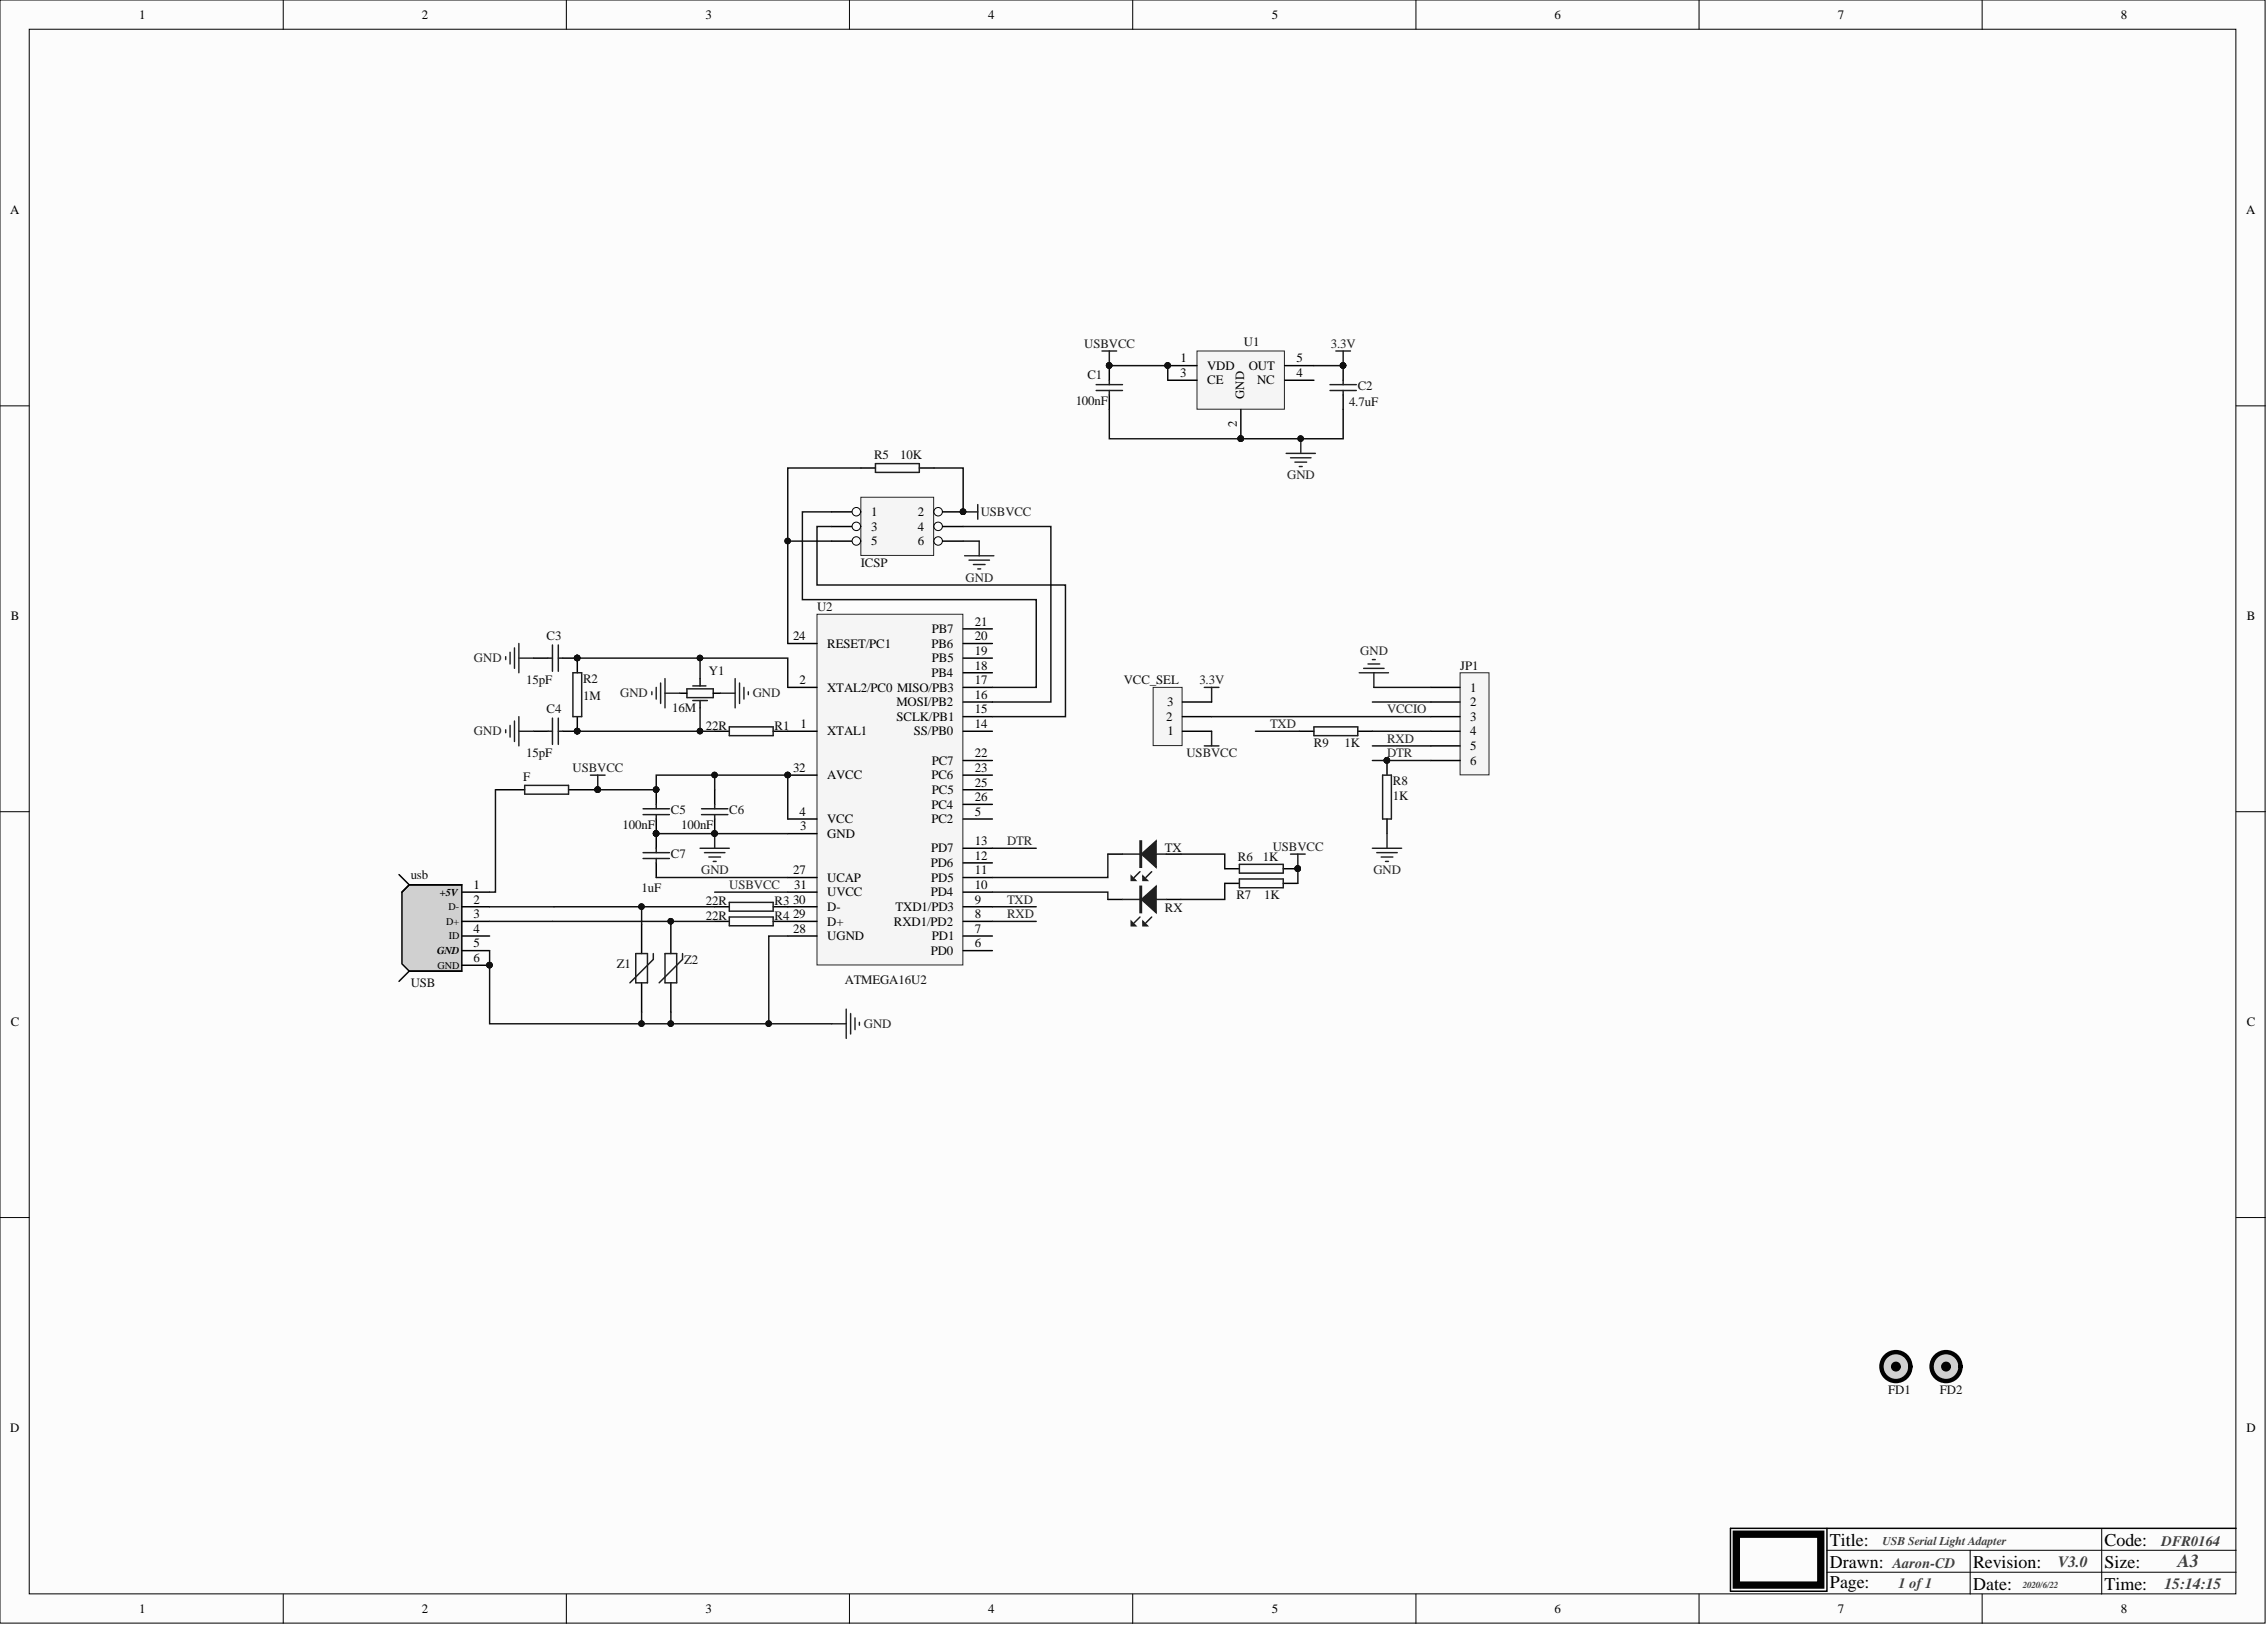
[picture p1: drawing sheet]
<svg xmlns="http://www.w3.org/2000/svg" width="393mm" height="282mm" viewBox="0 0 393 282" stroke-linecap="round" stroke-linejoin="round" font-family="sans-serif">
<defs><g id="words">
<text font-size="3.2" fill="#3d3d3d" x="377.9" y="271.8">A3</text>
<g font-size="3.1">
<text x="317.5" y="268.1">Title:</text>
<text x="365.2" y="268.1">Code:</text>
<text x="317.5" y="271.9">Drawn:</text>
<text x="317.5" y="275.5">Page:</text>
<text x="342.3" y="275.7">Date:</text>
<text x="342.3" y="271.9">Revision:</text>
<text x="365.2" y="271.9">Size:</text>
<text x="365.2" y="275.7">Time:</text>
</g>
<g font-size="2.7" fill="#3d3d3d">
<text x="357.1" y="271.9">V3.0</text>
<text x="375.6" y="275.7">15:14:15</text>
</g>
<g font-size="2.5" fill="#3d3d3d">
<text x="375.1" y="268.1">DFR0164</text>
<text x="328.4" y="271.9">Aaron-CD</text>
<text x="329.4" y="275.5">1 of 1</text>
</g>
<g font-size="2.2">
<text x="24.2" y="3.3">1</text>
<text x="73.2" y="3.3">2</text>
<text x="122.4" y="3.3">3</text>
<text x="171.5" y="3.3">4</text>
<text x="220.7" y="3.3">5</text>
<text x="269.7" y="3.3">6</text>
<text x="318.9" y="3.3">7</text>
<text x="368" y="3.3">8</text>
<text x="1.7" y="37.2">A</text>
<text x="389.7" y="37.2">A</text>
<text x="204.8" y="65.4">3</text>
<text x="204.9" y="62.9">1</text>
<text x="209.5" y="64.1">VDD</text>
<text x="216.7" y="64.1">OUT</text>
<text x="224.9" y="65.4">4</text>
<text x="224.9" y="62.9">5</text>
<text x="209.5" y="66.7">CE</text>
<text x="215.9" y="69.3" transform="rotate(-90 215.9 69.3)">GND</text>
<text x="218.1" y="66.7">NC</text>
<text x="214.6" y="74.1" transform="rotate(-90 214.6 74.1)">2</text>
<text x="151.1" y="89.5">1</text>
<text x="159.3" y="89.5">2</text>
<text x="151.1" y="92">3</text>
<text x="151.1" y="94.6">5</text>
<text x="159.3" y="92">4</text>
<text x="159.3" y="94.6">6</text>
<text x="1.9" y="107.6">B</text>
<text x="389.9" y="107.6">B</text>
<text x="137.6" y="111.1">24</text>
<text x="143.5" y="112.3">RESET/PC1</text>
<text x="161.6" y="112.3">PB6</text>
<text x="161.7" y="109.8">PB7</text>
<text x="169.1" y="113.6">19</text>
<text x="169.1" y="111.1">20</text>
<text x="169.1" y="108.5">21</text>
<text x="138.7" y="118.7">2</text>
<text x="143.5" y="120">XTAL2/PC0 MISO/PB3</text>
<text x="161.6" y="117.4">PB4</text>
<text x="161.7" y="114.9">PB5</text>
<text x="169.1" y="118.7">17</text>
<text x="169.1" y="116.1">18</text>
<text x="255.1" y="120">1</text>
<text x="155.5" y="122.5">MOSI/PB2</text>
<text x="155.6" y="125">SCLK/PB1</text>
<text x="169.1" y="123.8">15</text>
<text x="169.1" y="121.2">16</text>
<text x="202.4" y="125">2</text>
<text x="202.5" y="122.5">3</text>
<text x="255.1" y="122.5">2</text>
<text x="255.1" y="125">3</text>
<text x="138.9" y="126.3">1</text>
<text x="143.5" y="127.6">XTAL1</text>
<text x="158.6" y="127.6">SS/PB0</text>
<text x="169.1" y="131.4">22</text>
<text x="169.1" y="126.3">14</text>
<text x="202.6" y="127.6">1</text>
<text x="255.1" y="127.6">4</text>
<text x="255.1" y="130.1">5</text>
<text x="137.6" y="133.9">32</text>
<text x="143.5" y="135.2">AVCC</text>
<text x="161.6" y="135.2">PC6</text>
<text x="161.7" y="132.6">PC7</text>
<text x="161.7" y="137.7">PC5</text>
<text x="169.1" y="136.4">25</text>
<text x="169.1" y="133.9">23</text>
<text x="255.1" y="132.6">6</text>
<text x="138.7" y="141.5">4</text>
<text x="143.5" y="142.8">VCC</text>
<text x="161.6" y="142.8">PC2</text>
<text x="161.6" y="140.2">PC4</text>
<text x="169.1" y="141.5">5</text>
<text x="169.1" y="139">26</text>
<text x="138.8" y="144.1">3</text>
<text x="143.5" y="145.3">GND</text>
<text x="161.5" y="147.9">PD7</text>
<text x="169.1" y="149.1">12</text>
<text x="169.1" y="146.6">13</text>
<text x="82.2" y="154.2">1</text>
<text x="137.7" y="151.7">27</text>
<text x="137.8" y="154.2">31</text>
<text x="143.5" y="152.9">UCAP</text>
<text x="143.5" y="155.5">UVCC</text>
<text x="161.5" y="155.5">PD4</text>
<text x="161.5" y="150.4">PD6</text>
<text x="161.6" y="152.9">PD5</text>
<text x="169.1" y="154.2">10</text>
<text x="169.1" y="151.7">11</text>
<text x="82.2" y="161.8">4</text>
<text x="82.2" y="159.3">3</text>
<text x="82.2" y="156.7">2</text>
<text x="137.6" y="159.3">29</text>
<text x="137.6" y="156.7">30</text>
<text x="137.7" y="161.8">28</text>
<text x="143.5" y="160.5">D+</text>
<text x="143.5" y="158">D-</text>
<text x="155.1" y="160.5">RXD1/PD2</text>
<text x="155.4" y="158">TXD1/PD3</text>
<text x="169.1" y="161.8">7</text>
<text x="169.1" y="159.3">8</text>
<text x="169.1" y="156.7">9</text>
<text x="82.2" y="166.9">6</text>
<text x="82.2" y="164.3">5</text>
<text x="143.5" y="163.1">UGND</text>
<text x="161.5" y="165.6">PD0</text>
<text x="161.7" y="163.1">PD1</text>
<text x="169.1" y="164.3">6</text>
<text x="1.9" y="178">C</text>
<text x="389.8" y="178">C</text>
<text x="1.8" y="248.4">D</text>
<text x="389.8" y="248.4">D</text>
<text x="24.2" y="279.8">1</text>
<text x="73.2" y="279.8">2</text>
<text x="122.4" y="279.8">3</text>
<text x="171.5" y="279.8">4</text>
<text x="220.7" y="279.8">5</text>
<text x="269.7" y="279.8">6</text>
<text x="318.9" y="279.8">7</text>
<text x="368" y="279.8">8</text>
</g>
<g font-size="2.2" fill="#1c1c1c">
<text x="188.1" y="60.3">USBVCC</text>
<text x="230.9" y="60.3">3.3V</text>
<text x="170.2" y="89.5">USBVCC</text>
<text x="208.1" y="118.7">3.3V</text>
<text x="205.9" y="131.4">USBVCC</text>
<text x="99.4" y="133.9">USBVCC</text>
<text x="220.8" y="147.6">USBVCC</text>
</g>
<g font-size="2.2" fill="#0e0e0e">
<text x="188.7" y="65.7">C1</text>
<text x="215.8" y="60.1">U1</text>
<text x="186.6" y="70.2">100nF</text>
<text x="234.1" y="70.5">4.7uF</text>
<text x="235.6" y="67.7">C2</text>
<text x="151.6" y="79.6">R5</text>
<text x="156.2" y="79.6">10K</text>
<text x="149.4" y="98.4">ICSP</text>
<text x="141.8" y="106">U2</text>
<text x="94.8" y="111.1">C3</text>
<text x="91.3" y="118.7">15pF</text>
<text x="101.2" y="118.4">R2</text>
<text x="123" y="117.2">Y1</text>
<text x="195" y="118.7">VCC_SEL</text>
<text x="253.3" y="116.1">JP1</text>
<text x="94.8" y="123.8">C4</text>
<text x="101.2" y="121.5">1M</text>
<text x="116.7" y="123.5">16M</text>
<text x="91.3" y="131.4">15pF</text>
<text x="122.5" y="126.5">22R</text>
<text x="134.4" y="126.5">R1</text>
<text x="228" y="129.6">R9</text>
<text x="233.3" y="129.6">1K</text>
<text x="90.8" y="135.4">F</text>
<text x="241.7" y="136.2">R8</text>
<text x="108" y="143.8">100nF</text>
<text x="116.4" y="141.3">C5</text>
<text x="118.2" y="143.8">100nF</text>
<text x="126.5" y="141.3">C6</text>
<text x="241.7" y="138.7">1K</text>
<text x="116.4" y="148.9">C7</text>
<text x="202.1" y="147.9">TX</text>
<text x="214.8" y="149.4">R6</text>
<text x="219.1" y="149.4">1K</text>
<text x="71.3" y="152.4">usb</text>
<text x="111.3" y="154.7">1uF</text>
<text x="214.5" y="156">R7</text>
<text x="219.4" y="156">1K</text>
<text x="122.5" y="157">22R</text>
<text x="122.5" y="159.5">22R</text>
<text x="134.4" y="157">R3</text>
<text x="134.4" y="159.5">R4</text>
<text x="202.1" y="158.3">RX</text>
<text x="107" y="167.9">Z1</text>
<text x="118.7" y="167.1">Z2</text>
<text x="71.3" y="171.2">USB</text>
<text x="146.6" y="170.7">ATMEGA16U2</text>
<text x="327.6" y="241.7">FD1</text>
<text x="336.6" y="241.7">FD2</text>
</g>
<g font-size="2.2" fill="#262626">
<text x="223.3" y="83.2">GND</text>
<text x="167.5" y="100.9">GND</text>
<text x="236" y="113.6">GND</text>
<text x="82.2" y="114.9">GND</text>
<text x="107.6" y="121">GND</text>
<text x="130.6" y="121">GND</text>
<text x="240.7" y="123.8">VCCIO</text>
<text x="82.2" y="127.6">GND</text>
<text x="220.4" y="126.3">TXD</text>
<text x="240.7" y="128.8">RXD</text>
<text x="240.7" y="131.4">DTR</text>
<text x="174.7" y="146.6">DTR</text>
<text x="121.6" y="151.7">GND</text>
<text x="126.5" y="154.2">USBVCC</text>
<text x="238.3" y="151.7">GND</text>
<text x="174.7" y="156.7">TXD</text>
<text x="174.7" y="159.3">RXD</text>
<text x="149.9" y="178.3">GND</text>
</g>
<text font-size="2.1" fill="#3d3d3d" x="326.6" y="267.9">USB Serial Light Adapter</text>
<g font-size="1.8">
<text x="76.3" y="155.4">+5V</text>
<text x="77.4" y="160.4">D+</text>
<text x="77.8" y="157.9">D-</text>
<text x="75.9" y="165.6">GND</text>
<text x="77.9" y="162.9">ID</text>
<text x="75.9" y="168">GND</text>
</g>
<text font-size="1.6" fill="#3d3d3d" x="351" y="275.5">2020/6/22</text>
</g></defs>
<g fill="#fcfcfc" stroke="#000" stroke-width=".17">
<path d="M0 0h393v281.5h-393z"/>
<path d="M5.1 5.1h382.8v271.4h-382.8z"/>
</g>
<g fill="none" stroke="#000" stroke-width=".17">
<path d="M49.1 0v5.1M98.3 0v5.1M147.4 0v5.1M196.5 0v5.1M245.7 0v5.1M294.8 0v5.1M343.9 0v5.1M0 70.4h5.1M388 70.4h5.1M0 140.8h5.1M388 140.8h5.1M0 211.2h5.1"/>
<path d="M388 211.2h5.1M49.1 276.5v5.1M98.3 276.5v5.1M147.4 276.5v5.1M196.5 276.5v5.1M245.7 276.5v5.1M294.8 276.5v5.1M317 272.7h71M317 268.9h71M341.8 268.9v7.6M343.9 276.5v5.1M364.7 265.1v11.4"/>
</g>
<path d="M192.5 63.4v2.6M192.5 68.5v2.5M233.1 63.4v2.6M233.1 68.5v2.5M317 265.1v10.9h-16.7v-10.9h87.7" fill="none" stroke="#000" stroke-width=".25"/>
<path d="M301.3 266.1h14.6v8.8h-14.6z" fill="none" stroke="#000" stroke-width="1.3"/>
<path d="M190.2 67.7h4.6M190.2 66.7h4.6M191.2 60.9h2.5M192.5 60.9v2.5M192.5 66v.7M192.5 67.7v.8M230.8 67.7h4.5M230.8 66.7h4.5M231.8 60.9h2.5M233.1 60.9v2.5M233.1 66v.7M233.1 67.7v.8" fill="none" stroke="#1c1c1c" stroke-width=".25"/>
<g fill="#0e0e0e" stroke="#0e0e0e" stroke-width=".17">
<circle cx="233" cy="63.4" r=".48"/>
<circle cx="192.5" cy="63.4" r=".48"/>
</g>
<path d="M207.7 60.9h15.2v10.1h-15.2z" fill="#f5f5f5" stroke="#262626" stroke-width=".17"/>
<path d="M202.6 63.4h5.1M202.6 66h5.1M215.3 71v5.1M222.9 63.4h5.1M222.9 66h5.1M149.4 81.2h2.5M159.5 81.2h2.5" fill="none" stroke="#000" stroke-width=".25"/>
<g fill="#0e0e0e" stroke="#0e0e0e" stroke-width=".17">
<circle cx="202.6" cy="63.4" r=".48"/>
<circle cx="215.3" cy="76.1" r=".48"/>
</g>
<path d="M151.9 80.4h7.6v1.5h-7.6z" fill="none" stroke="#1c1c1c" stroke-width=".25"/>
<path d="M149.4 86.3h12.6v10h-12.6z" fill="#f5f5f5" stroke="#262626" stroke-width=".17"/>
<path d="M144.3 88.8h5.1" fill="none" stroke="#000" stroke-width=".25"/>
<circle cx="148.6" cy="88.8" r=".74" fill="#fcfcfc" stroke="#000" stroke-width=".17"/>
<path d="M162 88.8h5.1" fill="none" stroke="#000" stroke-width=".25"/>
<circle cx="162.8" cy="88.8" r=".74" fill="#fcfcfc" stroke="#000" stroke-width=".17"/>
<circle cx="167.1" cy="88.8" r=".48" fill="#0e0e0e" stroke="#0e0e0e" stroke-width=".17"/>
<path d="M144.3 91.3h5.1" fill="none" stroke="#000" stroke-width=".25"/>
<circle cx="148.6" cy="91.3" r=".74" fill="#fcfcfc" stroke="#000" stroke-width=".17"/>
<path d="M162 91.3h5.1" fill="none" stroke="#000" stroke-width=".25"/>
<circle cx="162.8" cy="91.3" r=".74" fill="#fcfcfc" stroke="#000" stroke-width=".17"/>
<path d="M144.3 93.9h5.1" fill="none" stroke="#000" stroke-width=".25"/>
<circle cx="148.6" cy="93.8" r=".74" fill="#fcfcfc" stroke="#000" stroke-width=".17"/>
<path d="M162 93.9h5.1" fill="none" stroke="#000" stroke-width=".25"/>
<circle cx="162.8" cy="93.8" r=".74" fill="#fcfcfc" stroke="#000" stroke-width=".17"/>
<g fill="#0e0e0e" stroke="#0e0e0e" stroke-width=".17">
<circle cx="167.1" cy="88.8" r=".48"/>
<circle cx="100.1" cy="114.1" r=".48"/>
</g>
<path d="M167.1 88.8h2.6M169.7 87.5v2.6M95.1 114.2h.8M95.9 111.9v4.5M96.9 114.2h.7M96.9 111.9v4.5" fill="none" stroke="#1c1c1c" stroke-width=".25"/>
<path d="M92.6 114.2h2.5M97.6 114.2h2.6" fill="none" stroke="#000" stroke-width=".25"/>
<path d="M253.3 116.7h5.1v17.7h-5.1z" fill="#f5f5f5" stroke="#262626" stroke-width=".17"/>
<path d="M100.2 114.2v2.5M121.5 117.7v1.3M248.3 119.2h5M100.2 124.3v2.5M117.9 120.2h1.3M121.5 121.5v1.3M123.8 120.2h1.2M248.3 121.8h5M248.3 124.3h5M248.3 126.8h5M248.3 129.4h5M248.3 131.9h5" fill="none" stroke="#000" stroke-width=".25"/>
<g fill="#0e0e0e" stroke="#0e0e0e" stroke-width=".17">
<circle cx="100.1" cy="114.1" r=".48"/>
<circle cx="100.1" cy="126.8" r=".48"/>
</g>
<path d="M99.4 116.7h1.5v7.6h-1.5zM119.2 119.5h4.6v1.5h-4.6zM120.2 119h2.3M209 119.2h2.5M210.2 119.2v2.6M120.2 121.5h2.5M209 129.4h2.5M210.2 126.8v2.6" fill="none" stroke="#1c1c1c" stroke-width=".25"/>
<path d="M200.1 119.2h5v10.1h-5z" fill="#f5f5f5" stroke="#262626" stroke-width=".17"/>
<path d="M86 137h5M92.6 126.8h2.5M97.6 126.8h2.6M98.6 137h5.1M124 126.8h2.5M134.2 126.8h2.5M205.2 126.8h5M205.2 124.3h5M205.2 121.8h5M225.4 126.8h2.6M235.6 126.8h2.5" fill="none" stroke="#000" stroke-width=".25"/>
<g fill="#0e0e0e" stroke="#0e0e0e" stroke-width=".17">
<circle cx="100.1" cy="126.8" r=".48"/>
<circle cx="240.6" cy="131.9" r=".48"/>
<circle cx="103.7" cy="137" r=".48"/>
</g>
<path d="M91 136.2h7.6v1.6h-7.6zM95.1 126.8h.8M95.9 124.6v4.5M96.9 126.8h.7M96.9 124.6v4.5M126.5 126.1h7.7v1.5h-7.7zM228 126.1h7.6v1.5h-7.6z" fill="none" stroke="#1c1c1c" stroke-width=".25"/>
<path d="M141.8 106.5h25.3v60.9h-25.3z" fill="#f5f5f5" stroke="#262626" stroke-width=".17"/>
<g fill="none" stroke="#000" stroke-width=".25">
<path d="M136.7 111.6h5.1M136.7 119.2h5.1M167.1 111.6h5.1M167.1 119.2h5.1M167.1 116.7h5.1M167.1 114.2h5.1M167.1 109.1h5.1M113.9 137v2.5M124 137v2.5M136.7 126.8h5.1M136.7 134.5h5.1M167.1 126.8h5.1"/>
<path d="M167.1 134.5h5.1M167.1 139.5h5.1M167.1 137h5.1M167.1 131.9h5.1M167.1 124.3h5.1M167.1 121.8h5.1M240.7 131.9v2.6M113.9 142.1v5M113.9 149.7v2.5M124 142.1v2.5M136.7 142.1h5.1M136.7 144.6h5.1"/>
<path d="M136.7 152.2h5.1M136.7 154.7h5.1M136.7 159.8h5.1M136.7 157.3h5.1M167.1 142.1h5.1M167.1 152.2h5.1M167.1 154.7h5.1M167.1 159.8h5.1M167.1 157.3h5.1M167.1 149.7h5.1M167.1 147.1h5.1M192.2 148.2h2.6"/>
<path d="M202.4 148.2h2.5M212.5 150.7h2.5M212.5 153.2h2.5M222.7 150.7h2.5M222.7 153.2h2.5M240.7 142.1v2.5M136.7 162.4h5.1M167.1 162.4h5.1M167.1 164.9h5.1"/>
</g>
<g fill="#0e0e0e" stroke="#0e0e0e" stroke-width=".17">
<circle cx="136.7" cy="134.4" r=".48"/>
<circle cx="103.7" cy="137" r=".48"/>
<circle cx="113.8" cy="137" r=".48"/>
<circle cx="113.8" cy="144.6" r=".48"/>
<circle cx="124" cy="144.6" r=".48"/>
<circle cx="240.6" cy="131.9" r=".48"/>
<circle cx="225.2" cy="150.7" r=".48"/>
</g>
<g fill="none" stroke="#1c1c1c" stroke-width=".25">
<path d="M102.5 134.5h2.5M103.7 134.5v2.5M113.9 139.5v.8M124 139.5v.8M239.9 134.5h1.5v7.6h-1.5zM111.6 141.3h4.5M111.6 140.3h4.5M111.6 147.9h4.5M111.6 148.9h4.5M113.9 141.3v.8M113.9 147.1v.8M113.9 148.9v.8"/>
<path d="M121.7 141.3h4.6M121.7 140.3h4.6M124 141.3v.8M194.8 148.2h7.6M197.8 151.2l-1 1M199.8 151.2l-1 1M215 149.9h7.7v1.6h-7.7zM215 152.5h7.7v1.5h-7.7zM223.9 148.2h2.6M225.2 148.2v2.5"/>
</g>
<path d="M198.1 148.2l2.5-2.3v4.5z" fill="#1c1c1c"/>
<path d="M197.8 145.9h.3v4.5h-.3zM197.9 145.9v4.5M198.1 148.2l2.5-2.3v4.5z" fill="none" stroke="#1c1c1c" stroke-width=".25"/>
<path d="M196.3 152l.7 .7h-.7z" fill="#1c1c1c"/>
<path d="M196.3 152l.7 .7h-.7z" fill="none" stroke="#1c1c1c" stroke-width=".25"/>
<path d="M198.3 152l.8 .7h-.8z" fill="#1c1c1c"/>
<path d="M126.5 156.5h7.7v1.5h-7.7zM194.8 156h7.6M197.8 159.1l-1 1M198.3 152l.8 .7h-.8zM199.8 159.1l-1 1" fill="none" stroke="#1c1c1c" stroke-width=".25"/>
<path d="M124 157.3h2.5M134.2 157.3h2.5M192.2 156h2.6M202.4 156h2.5" fill="none" stroke="#000" stroke-width=".25"/>
<path d="M198.1 156l2.5-2.3v4.6z" fill="#1c1c1c"/>
<path d="M197.8 153.7h.3v4.6h-.3zM197.9 153.7v4.6M198.1 156l2.5-2.3v4.6z" fill="none" stroke="#1c1c1c" stroke-width=".25"/>
<path d="M196.3 159.8l.7 .8h-.7z" fill="#1c1c1c"/>
<path d="M196.3 159.8l.7 .8h-.7z" fill="none" stroke="#1c1c1c" stroke-width=".25"/>
<path d="M198.3 159.8l.8 .8h-.8z" fill="#1c1c1c"/>
<path d="M198.3 159.8l.8 .8h-.8z" fill="none" stroke="#1c1c1c" stroke-width=".25"/>
<path d="M71 153.5h9.1v14.9h-9.1l-1.3-1.2v-12.5z" fill-rule="evenodd" fill="#d0d0d0"/>
<g fill="none" stroke="#000" stroke-width=".25">
<path d="M69.2 151.7l1.8 1.8h9.1M71 153.5h9.1v14.9h-9.1l-1.3-1.2v-12.5zM71 153.5l-1.3 1.2M80.1 154.7h4.9M80.1 159.8h4.9M80.1 157.3h4.9M124 159.8h2.5M134.2 159.8h2.5M80.1 168.4h-9.1l-1.8 1.8M80.1 162.4h4.9M80.1 167.4h4.9M80.1 164.9h4.9"/>
<path d="M111.3 160.3v5.1M111.3 170.5v5.1M116.4 160.3v5.1M116.4 170.5v5.1"/>
</g>
<circle cx="84.9" cy="167.4" r=".48" fill="#0e0e0e" stroke="#0e0e0e" stroke-width=".17"/>
<path d="M126.5 159.1h7.7v1.5h-7.7zM110.3 165.4h2v5.1h-2zM113.4 165.4v1l-4.1 4.1M115.4 165.4h2v5.1h-2zM118.4 165.4v1l-4 4.1" fill="none" stroke="#1c1c1c" stroke-width=".25"/>
<circle cx="329" cy="237" r="2.51" fill="#d0d0d0" stroke="#000" stroke-width=".76"/>
<circle cx="329" cy="237" r=".74" fill="#000" stroke="#000" stroke-width=".25"/>
<circle cx="337.7" cy="237" r="2.51" fill="#d0d0d0" stroke="#000" stroke-width=".76"/>
<circle cx="337.7" cy="237" r=".74" fill="#000" stroke="#000" stroke-width=".25"/>
<g fill="none" stroke="#262626" stroke-width=".25">
<path d="M223.2 78.6h5M223.9 79.4h3.6M225.7 76.1v2.5M167.4 96.4h5M168.1 97.2h3.6M168.9 97.9h2M169.7 98.7h.5M169.9 93.9v2.5M224.7 80.2h2M225.4 80.9h.6M87.7 113.9v.5M88.5 113.1v2.1"/>
<path d="M89.3 112.4v3.5M90 111.6v5.1M90 114.2h2.6M113.1 120v.5M113.9 119.2v2.1M114.6 118.5v3.5M115.4 117.7v5.1M127.6 117.7v5.1M128.3 118.5v3.5M129.1 119.2v2.1M129.8 120v.5M235.8 116.7h5.1"/>
<path d="M236.6 115.9h3.6M237.4 115.2h2M238.1 114.4h.5M238.4 116.7v2.5M87.7 126.6v.5M88.5 125.8v2.1M89.3 125.1v3.5M90 124.3v5.1M90 126.8h2.6M115.4 120.2h2.5M125 120.2h2.6M121.5 147.1h5"/>
<path d="M122.2 147.9h3.6M123 148.7h2M123.8 149.4h.5M124 144.6v2.5M238.1 147.1h5.1M238.9 147.9h3.5M239.6 148.7h2.1M240.4 149.4h.5M240.7 144.6v2.5M144.3 177.6h2.5M146.8 175v5.1M147.6 175.8v3.6"/>
<path d="M148.4 176.6v2M149.1 177.3v.5"/>
</g>
<g fill="#0e0e0e" stroke="#0e0e0e" stroke-width=".17">
<circle cx="124" cy="144.6" r=".48"/>
<circle cx="225.7" cy="76.1" r=".48"/>
<circle cx="233" cy="63.4" r=".48"/>
<circle cx="192.5" cy="63.4" r=".48"/>
<circle cx="202.6" cy="63.4" r=".48"/>
<circle cx="215.3" cy="76.1" r=".48"/>
<circle cx="167.1" cy="88.8" r=".48"/>
<circle cx="136.7" cy="93.8" r=".48"/>
<circle cx="121.4" cy="114.1" r=".48"/>
<circle cx="100.1" cy="114.1" r=".48"/>
<circle cx="121.4" cy="126.8" r=".48"/>
<circle cx="100.1" cy="126.8" r=".48"/>
<circle cx="240.6" cy="131.9" r=".48"/>
<circle cx="124" cy="134.4" r=".48"/>
<circle cx="103.7" cy="137" r=".48"/>
<circle cx="113.8" cy="137" r=".48"/>
<circle cx="136.7" cy="134.4" r=".48"/>
<circle cx="113.8" cy="144.6" r=".48"/>
<circle cx="225.2" cy="150.7" r=".48"/>
<circle cx="111.3" cy="157.3" r=".48"/>
<circle cx="116.4" cy="159.8" r=".48"/>
<circle cx="133.4" cy="177.6" r=".48"/>
<circle cx="84.9" cy="167.4" r=".48"/>
<circle cx="111.3" cy="177.6" r=".48"/>
<circle cx="116.4" cy="177.6" r=".48"/>
</g>
<g fill="none" stroke="#0e0e0e" stroke-width=".25">
<path d="M192.5 63.4h10.1v2.6M228 63.4h5.1M233.1 71v5.1h-17.8M136.7 93.9h7.6M144.3 88.8h-5.1v15.2h40.6v15.2h-7.6M144.3 91.3h-2.5v10.2h43.1v22.8h-12.7M149.4 81.2h-12.7v30.4M162 81.2h5.1v7.6M167.1 91.3h15.2v30.5h-10.1M100.2 114.2h36.5v5M100.2 126.8h23.8M103.7 137h10.2v-2.5h22.8v7.6"/>
<path d="M124 134.5v2.5M210.2 124.3h38.1M217.8 126.8h7.6M238.1 131.9h10.2M238.1 121.8h10.2M238.1 126.8h10.2M238.1 129.4h10.2M95.9 159.8h28.1M96.1 157.3h27.9M111.3 157.3v3M113.9 144.6h22.8M113.9 152.2h22.8"/>
<path d="M116.4 159.8v.5M124 154.7h12.7M172.2 147.1h7.6M172.2 157.3h7.6M172.2 159.8h7.6M204.9 148.2h7.6v2.5M212.5 153.2v2.8h-7.6M225.2 150.7v2.5M111.3 175.6v2M116.4 175.6v2"/>
</g>
<path d="M192.5 71v5.1h22.8M167.1 93.9h2.8M121.5 114.2v3.5M238.4 119.2h9.9M86 137v17.7h-1M121.5 122.8v4M85 157.3h11.1M85 159.8h10.9M172.2 154.7h20v1.3M192.2 148.2v4h-20M85 164.9v12.7h59.3M136.7 162.4h-3.3v15.2" fill="none" stroke="#151515" stroke-width=".25"/>
<use href="#words"/>
</svg>
